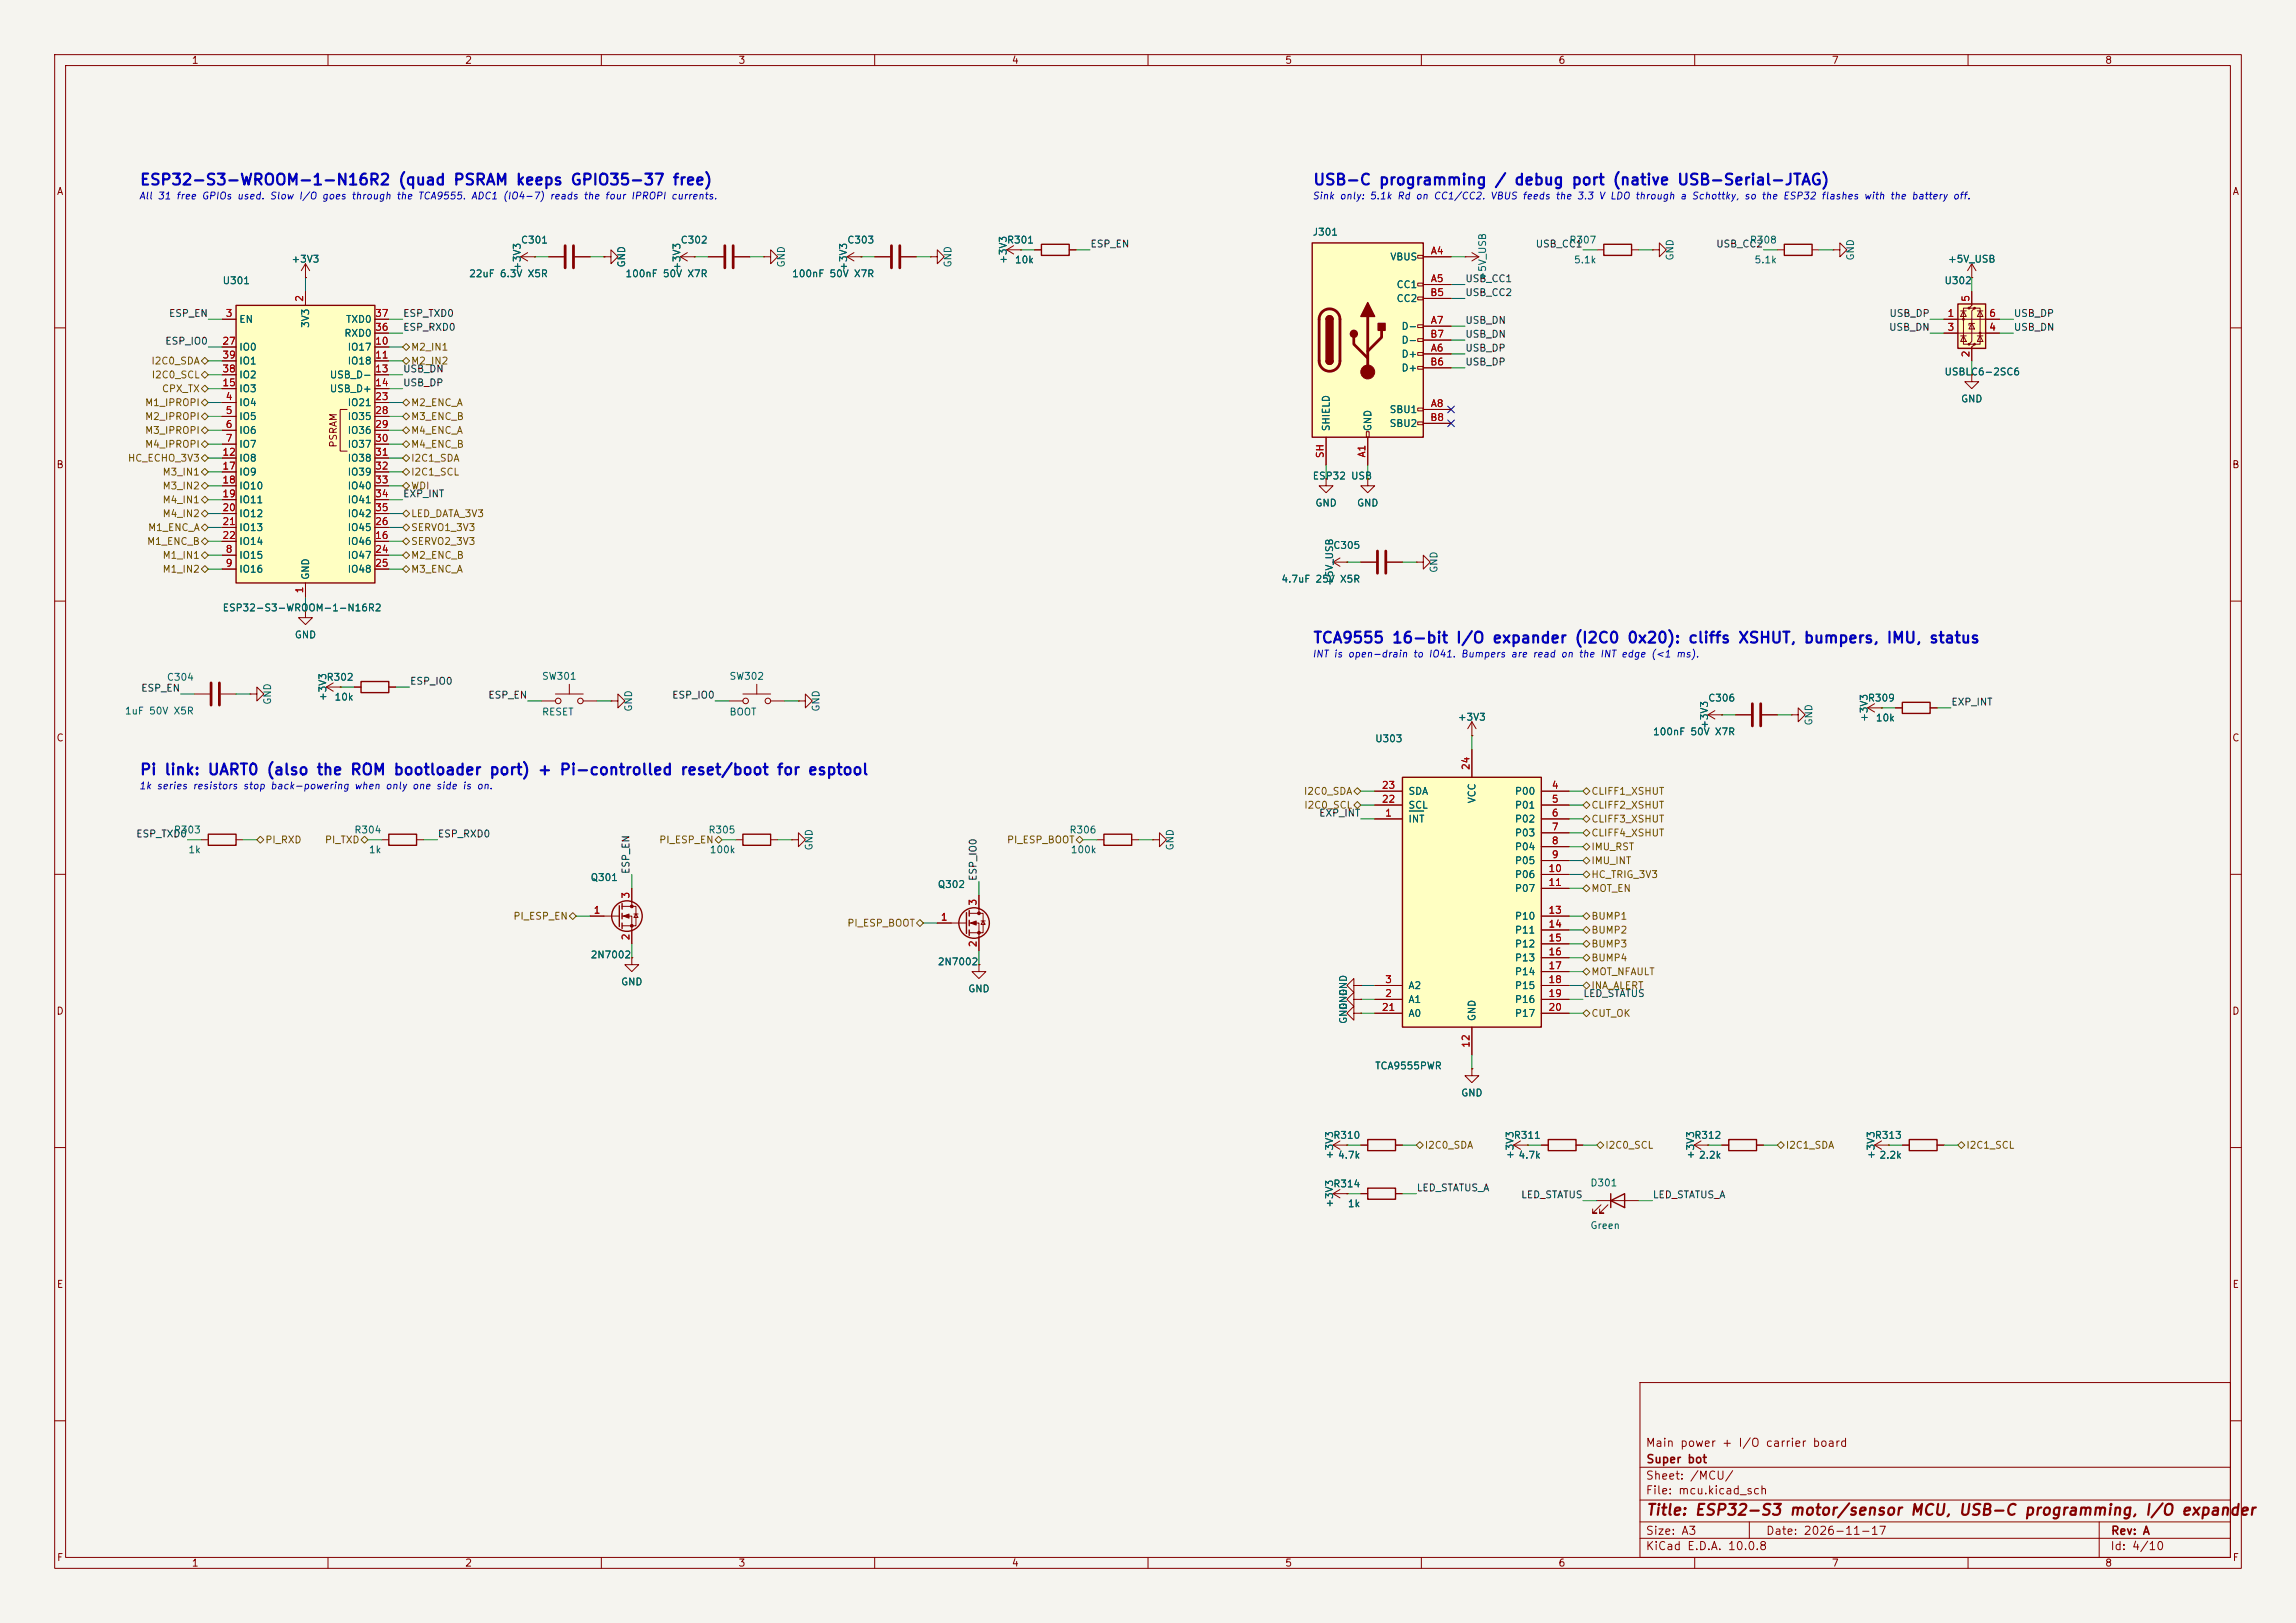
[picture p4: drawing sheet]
<svg xmlns="http://www.w3.org/2000/svg" width="420mm" height="297mm" viewBox="0 0 420 297" stroke-linecap="round" stroke-linejoin="round" font-family="sans-serif">
<defs><g id="words">
<g font-size="2" fill="#0000c2">
<text x="25.5" y="34.4">ESP32-S3-WROOM-1-N16R2 (quad PSRAM keeps GPIO35-37 free)</text>
<text x="240.1" y="34.4">USB-C programming / debug port (native USB-Serial-JTAG)</text>
<text x="240.1" y="118.2">TCA9555 16-bit I/O expander (I2C0 0x20): cliffs XSHUT, bumpers, IMU, status</text>
<text x="25.5" y="142.3">Pi link: UART0 (also the ROM bootloader port) + Pi-controlled reset/boot for esptool</text>
</g>
<text font-size="2" fill="#840000" x="301" y="277.8">Title: ESP32-S3 motor/sensor MCU, USB-C programming, I/O expander</text>
<g font-size="1.5" fill="#840000">
<text x="300.9" y="265.1">Main power + I/O carrier board</text>
<text x="301" y="268.1">Super bot</text>
<text x="300.9" y="273.8">File: mcu.kicad_sch</text>
<text x="300.9" y="271.1">Sheet: /MCU/</text>
<text x="300.9" y="281.2">Size: A3</text>
<text x="322.9" y="281.2">Date: 2026-11-17</text>
<text x="386" y="281.2">Rev: A</text>
<text x="300.9" y="284">KiCad E.D.A. 10.0.8</text>
<text x="385.9" y="284">Id: 4/10</text>
</g>
<g font-size="1.3" fill="#840000">
<text x="35" y="12">1</text>
<text x="85" y="12">2</text>
<text x="135" y="12">3</text>
<text x="185" y="12">4</text>
<text x="235" y="12">5</text>
<text x="285" y="12">6</text>
<text x="335" y="12">7</text>
<text x="385" y="12">8</text>
<text x="10.3" y="36">A</text>
<text x="408.3" y="36">A</text>
<text x="61.9" y="82" transform="rotate(-90 61.9 82)">PSRAM</text>
<text x="10.2" y="86">B</text>
<text x="408.2" y="86">B</text>
<text x="10.2" y="136">C</text>
<text x="408.2" y="136">C</text>
<text x="10.2" y="186">D</text>
<text x="408.2" y="186">D</text>
<text x="10.3" y="236">E</text>
<text x="408.3" y="236">E</text>
<text x="10.3" y="286">F</text>
<text x="35" y="287">1</text>
<text x="85" y="287">2</text>
<text x="135" y="287">3</text>
<text x="185" y="287">4</text>
<text x="235" y="287">5</text>
<text x="285" y="287">6</text>
<text x="335" y="287">7</text>
<text x="385" y="287">8</text>
<text x="408.3" y="286">F</text>
</g>
<g font-size="1.3" fill="#0000c2">
<text x="25.3" y="36.8">All 31 free GPIOs used.</text>
<text x="49.2" y="36.8">Slow I/O goes through the TCA9555.</text>
<text x="86" y="36.8">ADC1 (IO4-7) reads the four IPROPI currents.</text>
<text x="239.9" y="36.8">Sink only: 5.1k Rd on CC1/CC2.</text>
<text x="272.5" y="36.8">VBUS feeds the 3.3 V LDO through a Schottky,</text>
<text x="318.9" y="36.8">so the ESP32 flashes with the battery off.</text>
<text x="239.9" y="120.6">INT is open-drain to IO41.</text>
<text x="267.1" y="120.6">Bumpers are read on the INT edge (&lt;1 ms).</text>
<text x="25.3" y="144.8">1k series resistors stop back-powering when only one side is on.</text>
</g>
<g font-size="1.3" fill="#006464">
<text x="95.2" y="44.9">C301</text>
<text x="124.4" y="44.9">C302</text>
<text x="154.9" y="44.9">C303</text>
<text x="184.1" y="44.9">R301</text>
<text x="240" y="43.4">J301</text>
<text x="254.2" y="48">VBUS</text>
<text x="287" y="44.9">R307</text>
<text x="306.4" y="47.8" transform="rotate(-90 306.4 47.8)">GND</text>
<text x="320" y="44.9">R308</text>
<text x="339.4" y="47.8" transform="rotate(-90 339.4 47.8)">GND</text>
<text x="40.6" y="52.3">U301</text>
<text x="53.2" y="48.4">+3V3</text>
<text x="85.7" y="51">22uF 6.3V X5R</text>
<text x="95.6" y="49.7" transform="rotate(-90 95.6 49.7)">+3V3</text>
<text x="114.3" y="51">100nF 50V X7R</text>
<text x="114.7" y="49.1" transform="rotate(-90 114.7 49.1)">GND</text>
<text x="124.8" y="49.7" transform="rotate(-90 124.8 49.7)">+3V3</text>
<text x="143.9" y="49.1" transform="rotate(-90 143.9 49.1)">GND</text>
<text x="144.8" y="51">100nF 50V X7R</text>
<text x="155.2" y="49.7" transform="rotate(-90 155.2 49.7)">+3V3</text>
<text x="174.3" y="49.1" transform="rotate(-90 174.3 49.1)">GND</text>
<text x="184.5" y="48.4" transform="rotate(-90 184.5 48.4)">+3V3</text>
<text x="185.5" y="48.5">10k</text>
<text x="255.4" y="53">CC1</text>
<text x="272.1" y="51.4" transform="rotate(-90 272.1 51.4)">+5V_USB</text>
<text x="287.8" y="48.5">5.1k</text>
<text x="320.8" y="48.5">5.1k</text>
<text x="355.6" y="52.3">U302</text>
<text x="356.2" y="48.4">+5V_USB</text>
<text x="43.7" y="59.4">EN</text>
<text x="63.2" y="59.4">TXD0</text>
<text x="255.4" y="55.6">CC2</text>
<text x="43.7" y="64.5">IO0</text>
<text x="56.8" y="60.1" transform="rotate(-90 56.8 60.1)">3V3</text>
<text x="62.9" y="61.9">RXD0</text>
<text x="63.5" y="64.5">IO17</text>
<text x="256.3" y="65.7">D+</text>
<text x="256.3" y="60.7">D-</text>
<text x="256.3" y="63.2">D-</text>
<text x="43.7" y="69.5">IO2</text>
<text x="43.7" y="67">IO1</text>
<text x="60.2" y="69.5">USB_D-</text>
<text x="63.5" y="67">IO18</text>
<text x="256.3" y="68.3">D+</text>
<text x="355.6" y="69">USBLC6-2SC6</text>
<text x="43.7" y="74.6">IO4</text>
<text x="43.7" y="77.2">IO5</text>
<text x="43.7" y="72.1">IO3</text>
<text x="60.2" y="72.1">USB_D+</text>
<text x="63.5" y="74.6">IO21</text>
<text x="63.5" y="77.2">IO35</text>
<text x="254.1" y="75.9">SBU1</text>
<text x="358.6" y="73.9">GND</text>
<text x="43.7" y="79.7">IO6</text>
<text x="43.7" y="82.2">IO7</text>
<text x="63.5" y="79.7">IO36</text>
<text x="63.5" y="82.2">IO37</text>
<text x="243.5" y="79" transform="rotate(-90 243.5 79)">SHIELD</text>
<text x="251.2" y="79" transform="rotate(-90 251.2 79)">GND</text>
<text x="254.1" y="78.4">SBU2</text>
<text x="43.7" y="84.8">IO8</text>
<text x="43.7" y="87.3">IO9</text>
<text x="43.7" y="89.9">IO10</text>
<text x="63.5" y="84.8">IO38</text>
<text x="63.5" y="87.3">IO39</text>
<text x="63.5" y="89.9">IO40</text>
<text x="240" y="88">ESP32 USB</text>
<text x="43.7" y="92.4">IO11</text>
<text x="43.7" y="94.9">IO12</text>
<text x="63.5" y="92.4">IO41</text>
<text x="63.5" y="94.9">IO42</text>
<text x="240.5" y="93">GND</text>
<text x="248.1" y="93">GND</text>
<text x="43.7" y="97.5">IO13</text>
<text x="43.7" y="100">IO14</text>
<text x="63.5" y="100">IO46</text>
<text x="63.5" y="97.5">IO45</text>
<text x="243.8" y="100.7">C305</text>
<text x="43.7" y="102.6">IO15</text>
<text x="43.7" y="105.1">IO16</text>
<text x="56.8" y="106.2" transform="rotate(-90 56.8 106.2)">GND</text>
<text x="63.5" y="102.6">IO47</text>
<text x="63.5" y="105.1">IO48</text>
<text x="234.3" y="106.9">4.7uF 25V X5R</text>
<text x="244.1" y="107.3" transform="rotate(-90 244.1 107.3)">+5V_USB</text>
<text x="263.2" y="104.9" transform="rotate(-90 263.2 104.9)">GND</text>
<text x="40.6" y="112.2">ESP32-S3-WROOM-1-N16R2</text>
<text x="53.8" y="117.1">GND</text>
<text x="30.4" y="124.9">C304</text>
<text x="59.6" y="124.9">R302</text>
<text x="99" y="124.7">SW301</text>
<text x="133.3" y="124.7">SW302</text>
<text x="22.7" y="131">1uF 50V X5R</text>
<text x="49.9" y="129.1" transform="rotate(-90 49.9 129.1)">GND</text>
<text x="60" y="128.4" transform="rotate(-90 60 128.4)">+3V3</text>
<text x="61.1" y="128.5">10k</text>
<text x="99" y="131.2">RESET</text>
<text x="115.9" y="130.3" transform="rotate(-90 115.9 130.3)">GND</text>
<text x="133.3" y="131.2">BOOT</text>
<text x="150.2" y="130.3" transform="rotate(-90 150.2 130.3)">GND</text>
<text x="312.4" y="128.7">C306</text>
<text x="341.6" y="128.7">R309</text>
<text x="251.4" y="136.1">U303</text>
<text x="266.6" y="132.2">+3V3</text>
<text x="302.3" y="134.9">100nF 50V X7R</text>
<text x="312.7" y="133.5" transform="rotate(-90 312.7 133.5)">+3V3</text>
<text x="331.8" y="132.9" transform="rotate(-90 331.8 132.9)">GND</text>
<text x="341.9" y="132.2" transform="rotate(-90 341.9 132.2)">+3V3</text>
<text x="343" y="132.3">10k</text>
<text x="257.5" y="148.3">SCL</text>
<text x="257.5" y="145.7">SDA</text>
<text x="270.2" y="147.1" transform="rotate(-90 270.2 147.1)">VCC</text>
<text x="277" y="145.7">P00</text>
<text x="277" y="148.3">P01</text>
<text x="31.7" y="152.8">R303</text>
<text x="64.7" y="152.8">R304</text>
<text x="129.5" y="152.8">R305</text>
<text x="148.9" y="155.7" transform="rotate(-90 148.9 155.7)">GND</text>
<text x="195.5" y="152.8">R306</text>
<text x="215" y="155.7" transform="rotate(-90 215 155.7)">GND</text>
<text x="257.5" y="150.8">INT</text>
<text x="277" y="150.8">P02</text>
<text x="277" y="153.4">P03</text>
<text x="277" y="155.9">P04</text>
<text x="34.4" y="156.4">1k</text>
<text x="67.4" y="156.4">1k</text>
<text x="107.9" y="161.5">Q301</text>
<text x="129.7" y="156.4">100k</text>
<text x="195.8" y="156.4">100k</text>
<text x="277" y="158.4">P05</text>
<text x="277" y="161">P06</text>
<text x="171.4" y="162.8">Q302</text>
<text x="277" y="163.5">P07</text>
<text x="277" y="168.6">P10</text>
<text x="277" y="171.1">P11</text>
<text x="277" y="173.7">P12</text>
<text x="107.9" y="175.7">2N7002</text>
<text x="171.4" y="176.9">2N7002</text>
<text x="277" y="176.2">P13</text>
<text x="277" y="178.8">P14</text>
<text x="113.5" y="180.6">GND</text>
<text x="177" y="181.9">GND</text>
<text x="246.7" y="184.9" transform="rotate(-90 246.7 184.9)">GND</text>
<text x="246.7" y="182.4" transform="rotate(-90 246.7 182.4)">GND</text>
<text x="257.5" y="183.8">A1</text>
<text x="257.5" y="181.3">A2</text>
<text x="277" y="181.3">P15</text>
<text x="277" y="183.8">P16</text>
<text x="246.7" y="187.5" transform="rotate(-90 246.7 187.5)">GND</text>
<text x="257.5" y="186.4">A0</text>
<text x="270.2" y="187" transform="rotate(-90 270.2 187)">GND</text>
<text x="277" y="186.4">P17</text>
<text x="251.4" y="196">TCA9555PWR</text>
<text x="267.2" y="200.9">GND</text>
<text x="243.8" y="208.7">R310</text>
<text x="276.8" y="208.7">R311</text>
<text x="309.8" y="208.7">R312</text>
<text x="342.8" y="208.7">R313</text>
<text x="244.1" y="212.2" transform="rotate(-90 244.1 212.2)">+3V3</text>
<text x="244.6" y="212.3">4.7k</text>
<text x="277.2" y="212.2" transform="rotate(-90 277.2 212.2)">+3V3</text>
<text x="277.6" y="212.3">4.7k</text>
<text x="310.2" y="212.2" transform="rotate(-90 310.2 212.2)">+3V3</text>
<text x="310.7" y="212.3">2.2k</text>
<text x="343.2" y="212.2" transform="rotate(-90 343.2 212.2)">+3V3</text>
<text x="343.7" y="212.3">2.2k</text>
<text x="243.8" y="217.6">R314</text>
<text x="244.1" y="221.1" transform="rotate(-90 244.1 221.1)">+3V3</text>
<text x="246.4" y="221.2">1k</text>
<text x="290.8" y="217.4">D301</text>
<text x="290.8" y="225.2">Green</text>
</g>
<g font-size="1.3" fill="#0f0f0f">
<text x="199.4" y="45.6">ESP_EN</text>
<text x="280.8" y="45.6">USB_CC1</text>
<text x="313.8" y="45.6">USB_CC2</text>
<text x="267.9" y="51.9">USB_CC1</text>
<text x="30.8" y="58.3">ESP_EN</text>
<text x="73.6" y="58.3">ESP_TXD0</text>
<text x="267.9" y="54.5">USB_CC2</text>
<text x="267.9" y="59.6">USB_DN</text>
<text x="345.5" y="58.3">USB_DP</text>
<text x="368.3" y="58.3">USB_DP</text>
<text x="30.1" y="63.4">ESP_IO0</text>
<text x="73.6" y="60.8">ESP_RXD0</text>
<text x="267.9" y="62.1">USB_DN</text>
<text x="267.9" y="64.6">USB_DP</text>
<text x="345.5" y="60.8">USB_DN</text>
<text x="368.3" y="60.8">USB_DN</text>
<text x="73.6" y="71">USB_DP</text>
<text x="73.6" y="68.5">USB_DN</text>
<text x="267.9" y="67.2">USB_DP</text>
<text x="73.6" y="91.3">EXP_INT</text>
<text x="74.9" y="125.6">ESP_IO0</text>
<text x="25.7" y="126.9">ESP_EN</text>
<text x="89.2" y="128.1">ESP_EN</text>
<text x="122.8" y="128.1">ESP_IO0</text>
<text x="356.8" y="129.4">EXP_INT</text>
<text x="241.2" y="149.7">EXP_INT</text>
<text x="24.8" y="153.5">ESP_TXD0</text>
<text x="80" y="153.5">ESP_RXD0</text>
<text x="115.4" y="160" transform="rotate(-90 115.4 160)">ESP_EN</text>
<text x="178.9" y="161.3" transform="rotate(-90 178.9 161.3)">ESP_IO0</text>
<text x="289.5" y="182.8">LED_STATUS</text>
<text x="259.1" y="218.3">LED_STATUS_A</text>
<text x="278.1" y="219.6">LED_STATUS</text>
<text x="302.2" y="219.6">LED_STATUS_A</text>
</g>
<g font-size="1.3" fill="#a90000">
<text x="261.6" y="46.9">A4</text>
<text x="261.6" y="51.9">A5</text>
<text x="41.2" y="58.3">3</text>
<text x="55.7" y="55.3" transform="rotate(-90 55.7 55.3)">2</text>
<text x="68.5" y="58.3">37</text>
<text x="261.5" y="54.5">B5</text>
<text x="261.6" y="59.6">A7</text>
<text x="356.1" y="58.3">1</text>
<text x="360.5" y="55.3" transform="rotate(-90 360.5 55.3)">5</text>
<text x="363.8" y="58.3">6</text>
<text x="40.6" y="63.4">27</text>
<text x="40.6" y="65.9">39</text>
<text x="68.5" y="63.4">10</text>
<text x="68.5" y="65.9">11</text>
<text x="68.5" y="60.8">36</text>
<text x="261.5" y="62.1">B7</text>
<text x="261.6" y="64.6">A6</text>
<text x="356.1" y="60.8">3</text>
<text x="360.5" y="65.5" transform="rotate(-90 360.5 65.5)">2</text>
<text x="363.8" y="60.8">4</text>
<text x="40.6" y="71">15</text>
<text x="40.6" y="68.4">38</text>
<text x="68.5" y="68.4">13</text>
<text x="68.5" y="71">14</text>
<text x="261.5" y="67.2">B6</text>
<text x="41.2" y="73.5">4</text>
<text x="41.2" y="76.1">5</text>
<text x="68.5" y="73.5">23</text>
<text x="68.5" y="76.1">28</text>
<text x="261.5" y="77.3">B8</text>
<text x="261.6" y="74.8">A8</text>
<text x="40.6" y="83.7">12</text>
<text x="41.2" y="78.6">6</text>
<text x="41.2" y="81.1">7</text>
<text x="68.5" y="78.6">29</text>
<text x="68.5" y="81.1">30</text>
<text x="68.5" y="83.7">31</text>
<text x="242.4" y="83.9" transform="rotate(-90 242.4 83.9)">SH</text>
<text x="250.1" y="83.8" transform="rotate(-90 250.1 83.8)">A1</text>
<text x="40.6" y="86.2">17</text>
<text x="40.6" y="88.8">18</text>
<text x="68.5" y="86.2">32</text>
<text x="68.5" y="88.8">33</text>
<text x="40.6" y="91.3">19</text>
<text x="40.6" y="93.8">20</text>
<text x="68.5" y="91.3">34</text>
<text x="68.5" y="93.8">35</text>
<text x="40.6" y="96.4">21</text>
<text x="40.6" y="98.9">22</text>
<text x="41.2" y="101.5">8</text>
<text x="68.5" y="98.9">16</text>
<text x="68.5" y="101.5">24</text>
<text x="68.5" y="96.4">26</text>
<text x="41.2" y="104">9</text>
<text x="68.5" y="104">25</text>
<text x="55.7" y="108.7" transform="rotate(-90 55.7 108.7)">1</text>
<text x="269.1" y="141" transform="rotate(-90 269.1 141)">24</text>
<text x="252.7" y="147.2">22</text>
<text x="252.7" y="144.6">23</text>
<text x="253.3" y="149.7">1</text>
<text x="283.7" y="144.6">4</text>
<text x="283.7" y="147.2">5</text>
<text x="283.7" y="149.7">6</text>
<text x="283.7" y="152.3">7</text>
<text x="283.7" y="154.8">8</text>
<text x="283.1" y="159.9">10</text>
<text x="283.7" y="157.3">9</text>
<text x="108.5" y="167.5">1</text>
<text x="115.4" y="164.6" transform="rotate(-90 115.4 164.6)">3</text>
<text x="178.9" y="165.8" transform="rotate(-90 178.9 165.8)">3</text>
<text x="283.1" y="162.4">11</text>
<text x="283.1" y="167.5">13</text>
<text x="115.4" y="172.2" transform="rotate(-90 115.4 172.2)">2</text>
<text x="172" y="168.8">1</text>
<text x="178.9" y="173.5" transform="rotate(-90 178.9 173.5)">2</text>
<text x="283.1" y="170">14</text>
<text x="283.1" y="172.6">15</text>
<text x="283.1" y="175.1">16</text>
<text x="283.1" y="177.7">17</text>
<text x="252.7" y="185.3">21</text>
<text x="253.3" y="182.7">2</text>
<text x="253.3" y="180.2">3</text>
<text x="283.1" y="180.2">18</text>
<text x="283.1" y="182.7">19</text>
<text x="283.1" y="185.3">20</text>
<text x="269.1" y="191.8" transform="rotate(-90 269.1 191.8)">12</text>
</g>
<g font-size="1.3" fill="#725600">
<text x="75.1" y="64.5">M2_IN1</text>
<text x="27.6" y="67">I2C0_SDA</text>
<text x="27.6" y="69.5">I2C0_SCL</text>
<text x="75.1" y="67">M2_IN2</text>
<text x="26.4" y="77.2">M2_IPROPI</text>
<text x="26.4" y="74.6">M1_IPROPI</text>
<text x="29.5" y="72.1">CPX_TX</text>
<text x="75.1" y="74.6">M2_ENC_A</text>
<text x="75.1" y="77.2">M3_ENC_B</text>
<text x="26.4" y="82.2">M4_IPROPI</text>
<text x="26.4" y="79.7">M3_IPROPI</text>
<text x="75.1" y="79.7">M4_ENC_A</text>
<text x="75.1" y="82.2">M4_ENC_B</text>
<text x="23.3" y="84.8">HC_ECHO_3V3</text>
<text x="29.6" y="89.9">M3_IN2</text>
<text x="29.6" y="87.3">M3_IN1</text>
<text x="75.1" y="89.9">WDI</text>
<text x="75.1" y="84.8">I2C1_SDA</text>
<text x="75.1" y="87.3">I2C1_SCL</text>
<text x="29.6" y="94.9">M4_IN2</text>
<text x="29.6" y="92.4">M4_IN1</text>
<text x="75.1" y="94.9">LED_DATA_3V3</text>
<text x="26.8" y="100">M1_ENC_B</text>
<text x="27" y="97.5">M1_ENC_A</text>
<text x="75.1" y="100">SERVO2_3V3</text>
<text x="75.1" y="97.5">SERVO1_3V3</text>
<text x="29.6" y="105.1">M1_IN2</text>
<text x="29.6" y="102.6">M1_IN1</text>
<text x="75.1" y="105.1">M3_ENC_A</text>
<text x="75.1" y="102.6">M2_ENC_B</text>
<text x="238.4" y="145.7">I2C0_SDA</text>
<text x="238.5" y="148.3">I2C0_SCL</text>
<text x="291" y="148.3">CLIFF2_XSHUT</text>
<text x="291" y="145.7">CLIFF1_XSHUT</text>
<text x="48.4" y="154.6">PI_RXD</text>
<text x="59.3" y="154.6">PI_TXD</text>
<text x="120.5" y="154.6">PI_ESP_EN</text>
<text x="184.1" y="154.6">PI_ESP_BOOT</text>
<text x="291" y="150.8">CLIFF3_XSHUT</text>
<text x="291" y="155.9">IMU_RST</text>
<text x="291" y="153.4">CLIFF4_XSHUT</text>
<text x="291" y="161">HC_TRIG_3V3</text>
<text x="291" y="158.4">IMU_INT</text>
<text x="291" y="163.5">MOT_EN</text>
<text x="93.8" y="168.6">PI_ESP_EN</text>
<text x="154.9" y="169.9">PI_ESP_BOOT</text>
<text x="291" y="173.7">BUMP3</text>
<text x="291" y="171.1">BUMP2</text>
<text x="291" y="168.6">BUMP1</text>
<text x="291" y="176.2">BUMP4</text>
<text x="291" y="178.8">MOT_NFAULT</text>
<text x="291" y="181.3">INA_ALERT</text>
<text x="291" y="186.4">CUT_OK</text>
<text x="260.5" y="210.5">I2C0_SDA</text>
<text x="293.5" y="210.5">I2C0_SCL</text>
<text x="326.6" y="210.5">I2C1_SDA</text>
<text x="359.6" y="210.5">I2C1_SCL</text>
</g>
</g></defs>
<path d="M0 0h420v297h-420z" fill="#f5f4ef" stroke="#f5f4ef" stroke-width=".18"/>
<g fill="none" stroke="#840000" stroke-width=".18">
<path d="M10 10h400v277h-400zM12 12h396v273h-396zM60 10v2M110 10v2M160 10v2M210 10v2M260 10v2M310 10v2M360 10v2M55.9 50.8h.1M55.9 48.3l-.8 1.2M55.9 48.3l.7 1.2"/>
<path d="M55.9 48.3v2.5M95.2 47l1.3 .8M95.2 47h2.6M96.5 46.2l-1.3 .8M97.8 47h.1M100.3 47h2.8M105.2 47h2.7M268 47h.1M268 47h2.5M269.2 46.2l1.3 .8M270.5 47l-1.3 .8M292.1 45.7h1.3"/>
<path d="M298.4 45.7h1.3M10 60h2M408 60h2M10 110h2M55.9 111.8v1.2h1.2l-1.2 1.3-1.3-1.3h1.3M55.9 111.8h.1M243.8 102.9l1.3 .7M243.8 102.9h2.6M245.1 102.1l-1.3 .8M246.4 102.9h.1M259.1 102.9h1.2v-1.3l1.3 1.3-1.3 1.2v-1.2M259.1 102.9h.1"/>
<path d="M408 110h2M35.6 127h2.8M40.4 127h2.8M45.7 127h1.3v-1.3l1.3 1.3-1.3 1.3v-1.3M45.7 127h.1M59.7 125.7h2.5M59.7 125.7l1.3 .8M61 125l-1.3 .7M62.2 125.7h.1M64.8 125.7h1.2M71.1 125.7h1.3M99.1 128.3h2.5"/>
<path d="M101.6 127h5.1M104.1 125.2v1.8M106.7 128.3h2.5M269.2 134.6h.1M269.2 132.1l-.7 1.3M269.2 132.1l.8 1.3M269.2 132.1v2.5M10 160h2M36.8 153.7h1.3M43.2 153.7h1.2M69.8 153.7h1.3M76.2 153.7h1.3"/>
<path d="M134.6 153.7h1.3M141 153.7h1.2M144.8 153.7h1.2v-1.3l1.3 1.3-1.3 1.2v-1.2M144.8 153.7h.1M200.7 153.7h1.2M207 153.7h1.3M210.8 153.7h1.3v-1.3l1.3 1.3-1.3 1.2v-1.2M210.8 153.7h.1M408 160h2M107.9 167.6h5.4M113.8 165.9h2.5v3.5h-2.5M113.8 167.6h1.8v5.1"/>
<path d="M115.6 175.3v1.2h1.2l-1.2 1.3-1.3-1.3h1.3M115.6 175.3h.1M115.6 162.6v3.3M116 167.3h.7M116.3 167.3l.4 .6h-.7zM171.4 168.9h5.4M177.3 167.1h2.5v3.6h-2.5M177.3 168.9h1.8v5.1M179.1 176.5v1.3h1.2l-1.2 1.3-1.3-1.3h1.3M179.1 176.5h.1M179.1 163.8v3.3M179.5 168.5h.7"/>
<path d="M179.8 168.5l.4 .7h-.7zM10 210h2M408 210h2M300 253h108v32h-108zM10 260h2M300 278.5h108M300 274.5h108M300 268.5h108M320 278.5v3M384 278.5v6.5M408 260h2M60 285v2"/>
<path d="M110 285v2M160 285v2M210 285v2M260 285v2M300 281.5h108M310 285v2M360 285v2"/>
<circle cx="102.1" cy="128.3" r=".51"/>
<circle cx="106.2" cy="128.3" r=".51"/>
</g>
<g fill="none" stroke="#840000" stroke-width=".25">
<path d="M293.4 44.7h5v2h-5zM66 124.7h5.1v2h-5.1zM38.1 152.7h5.1v2h-5.1zM71.1 152.7h5.1v2h-5.1zM135.9 152.7h5.1v2h-5.1zM201.9 152.7h5.1v2h-5.1zM113.3 165.7v3.8M113.8 165.4v1M113.8 167.1v1M113.8 168.9v1M176.8 167v3.8M177.3 166.6v1"/>
<path d="M177.3 168.4v1M177.3 170.2v1"/>
<circle cx="114.7" cy="167.6" r="2.79"/>
<circle cx="178.2" cy="168.9" r="2.79"/>
</g>
<g fill="#840000" stroke="#840000" stroke-width=".18">
<path d="M114 167.6l1.1-.3v.7z"/>
<path d="M177.5 168.9l1.1-.4v.8z"/>
<circle cx="115.6" cy="165.9" r=".25"/>
<circle cx="115.6" cy="169.4" r=".25"/>
<circle cx="179.1" cy="167.1" r=".25"/>
<circle cx="179.1" cy="170.7" r=".25"/>
</g>
<path d="M103.4 45v4M104.9 45v4M38.6 125v4M40.1 125v4" fill="none" stroke="#840000" stroke-width=".51"/>
<path d="M43.2 55.9h25.4v50.8h-25.4z" fill="#ffffc2"/>
<path d="M43.2 55.9h25.4v50.8h-25.4z" fill="none" stroke="#840000" stroke-width=".25"/>
<g fill="none" stroke="#840000" stroke-width=".18">
<path d="M40.6 58.4h2.6M55.9 53.3v2.6M68.6 58.4h2.5M40.6 73.7h2.6M40.6 76.2h2.6M40.6 78.7h2.6M40.6 63.5h2.6M40.6 66h2.6M40.6 68.6h2.6M40.6 71.1h2.6M63.5 74.9h-1.3v7.7h1.3M68.6 73.7h2.5"/>
<path d="M68.6 76.2h2.5M68.6 78.7h2.5M68.6 63.5h2.5M68.6 66h2.5M68.6 68.6h2.5M68.6 71.1h2.5M68.6 61h2.5M40.6 81.3h2.6M40.6 83.8h2.6M40.6 99.1h2.6M40.6 86.4h2.6M40.6 88.9h2.6"/>
<path d="M40.6 91.4h2.6M40.6 94h2.6M40.6 96.5h2.6M68.6 81.3h2.5M68.6 83.8h2.5M68.6 99.1h2.5M68.6 86.4h2.5M68.6 88.9h2.5M68.6 91.4h2.5M68.6 94h2.5M68.6 96.5h2.5M40.6 101.6h2.6"/>
<path d="M40.6 104.1h2.6M55.9 106.7v2.5M68.6 101.6h2.5M68.6 104.1h2.5"/>
</g>
<path d="M240 44.5h20.3v35.5h-20.3z" fill="#ffffc2"/>
<g fill="none" stroke="#840000" stroke-width=".18">
<path d="M259.3 46.7h1v.5h-1zM259.3 51.8h1v.5h-1zM259.3 54.4h1v.5h-1zM259.3 59.4h1v.5h-1zM260.3 47h5.1M260.3 52.1h5.1M260.3 59.7h5.1M260.3 54.6h5.1M302.3 45.7h1.2v-1.2l1.3 1.2-1.3 1.3v-1.3M302.3 45.7h.1M325.1 45.7h1.3M331.5 45.7h1.2"/>
<path d="M335.3 45.7h1.2v-1.2l1.3 1.2-1.3 1.3v-1.3M335.3 45.7h.1M360.7 50.8h.1M360.7 48.3l-.8 1.2M360.7 48.3l.7 1.2M360.7 48.3v2.5M249.9 79h.5v1h-.5zM259.3 62h1v.5h-1zM259.3 64.5h1v.5h-1zM259.3 67.1h1v.5h-1zM259.3 74.7h1v.5h-1zM259.3 77.2h1v.5h-1z"/>
<path d="M260.3 64.8h5.1M260.3 74.9h5.1M260.3 67.3h5.1M260.3 62.2h5.1M260.3 77.5h5.1M360.7 68.6v1.3h1.2l-1.2 1.2-1.3-1.2h1.3M360.7 68.6h.1M242.6 80v5.1M250.2 80v5.1M243.8 218.4l1.3 .8M243.8 218.4h2.6M245.1 217.7l-1.3 .7"/>
<path d="M246.4 218.4h.1"/>
</g>
<path d="M240 44.5h20.3v35.5h-20.3zM242.6 58.4a.64 .64 0 0 1 .6-.6 .64 .64 0 0 1 .6 .6M326.4 44.7h5.1v2h-5.1zM242.6 66a.64 .64 0 0 0 .6 .7 .64 .64 0 0 0 .6-.7" fill="none" stroke="#840000" stroke-width=".25"/>
<path d="M241.9 57.1a1.9 1.9 0 0 1 2-.4 1.9 1.9 0 0 1 1.2 1.7v7.6a1.91 1.91 0 0 1-1.9 1.9 1.91 1.91 0 0 1-1.9-1.9v-7.7l.2-.7zM250.2 57.9v10.2M247.6 61.7v1.3l2.6 2.5M252.7 60.5v1.2l-2.5 2.6" fill="none" stroke="#840000" stroke-width=".51"/>
<g fill="#840000" stroke="#840000" stroke-width=".25">
<path d="M242.6 58.4h1.2v7.6h-1.2z"/>
<path d="M242.8 58a.64 .64 0 0 1 .6-.2 .64 .64 0 0 1 .4 .6h-1.2z"/>
<path d="M242.6 66h1.2a.64 .64 0 0 1-.6 .7 .64 .64 0 0 1-.6-.7z"/>
<path d="M250.2 55.4l1.3 2.5h-2.6z"/>
<path d="M252.1 59.2h1.3v1.3h-1.3z"/>
<circle cx="247.6" cy="61.1" r=".63"/>
</g>
<circle cx="250.2" cy="68.1" r="1.27" fill="#840000" stroke="#840000" stroke-width=".18"/>
<path d="M358.1 55.6h5.1v8.2h-5.1z" fill="#ffffc2"/>
<g fill="#840000">
<circle cx="359.2" cy="58.4" r=".25"/>
<circle cx="360.2" cy="56.4" r=".25"/>
<circle cx="360.2" cy="63" r=".25"/>
<circle cx="361.2" cy="56.4" r=".25"/>
<circle cx="361.2" cy="63" r=".25"/>
<circle cx="362.2" cy="61" r=".25"/>
</g>
<g fill="none" stroke="#840000" stroke-width=".18">
<path d="M355.6 58.4h10.2M358.6 56.9h1.1M359.2 56.9l.5 1h-1.1zM360.2 56.4h-1v6.6h1M360.7 53.3v2.6l-.5 .5h1l-.5 .5v5.6l-.5 .5h1l-.5 .5v2.5M360.7 59.2l.5 1h-1zM361.2 59.2h-1v.4M361.2 56.4h1v6.6h-1M361.7 56.9h1M362.2 56.9l.5 1h-1zM355.6 61h10.2M358.6 61.5h1.1"/>
<path d="M359.2 61.5l.5 1h-1.1zM361.7 61.5h1M362.2 61.5l.5 1h-1zM242.6 87.6v1.3h1.2l-1.2 1.3-1.3-1.3h1.3M242.6 87.6h.1M250.2 87.6v1.3h1.3l-1.3 1.3-1.3-1.3h1.3M250.2 87.6h.1M248.9 102.9h2.8M253.7 102.9h2.8M327.7 130.8h1.2v-1.3l1.3 1.3-1.3 1.3v-1.3M327.7 130.8h.1M341.6 129.5h2.6"/>
<path d="M341.6 129.5l1.3 .8M342.9 128.8l-1.3 .7M344.2 129.5h.1M346.7 129.5h1.3M353.1 129.5h1.2M247.6 182.9v-1.3l-1.2 1.3 1.2 1.3v-1.3h1.3M248.9 182.9h.1M342.9 209.6l1.3 .7M342.9 209.6h2.5M344.2 208.8l-1.3 .8M345.4 209.6h.1"/>
</g>
<path d="M358.1 55.6h5.1v8.2h-5.1zM348 128.5h5.1v2.1h-5.1z" fill="none" stroke="#840000" stroke-width=".25"/>
<path d="M252 100.8v4.1M253.5 100.8v4.1" fill="none" stroke="#840000" stroke-width=".51"/>
<path d="M256.5 142.2h25.4v45.8h-25.4z" fill="#ffffc2"/>
<path d="M190.5 44.7h5.1v2h-5.1zM256.5 142.2h25.4v45.8h-25.4zM250.2 217.4h5.1v2.1h-5.1zM250.2 208.5h5.1v2.1h-5.1zM283.2 208.5h5.1v2.1h-5.1zM294.6 219.7l2.6-1.3v2.6zM294.6 218.4v2.6M316.2 208.5h5.1v2.1h-5.1zM349.2 208.5h5.1v2.1h-5.1z" fill="none" stroke="#840000" stroke-width=".25"/>
<g fill="none" stroke="#840000" stroke-width=".18">
<path d="M40.6 58.4h2.6M55.9 50.8h.1M55.9 53.3v2.6M68.6 58.4h2.5M97.8 47h.1M100.3 47h2.8M105.2 47h2.7M110.5 47h1.3v-1.3l1.2 1.3-1.2 1.3v-1.3M110.5 47h.1M124.5 47h2.5M124.5 47l1.2 .8M125.7 46.2l-1.2 .8"/>
<path d="M127 47h.1M129.5 47h2.8M134.4 47h2.8M139.7 47h1.3v-1.3l1.2 1.3-1.2 1.3v-1.3M139.7 47h.1M154.9 47h2.6M154.9 47l1.3 .8M156.2 46.2l-1.3 .8M157.5 47h.1M160 47h2.8M164.8 47h2.8M170.2 47h1.2v-1.3l1.3 1.3-1.3 1.3v-1.3"/>
<path d="M170.2 47h.1M184.1 45.7l1.3 .8M184.1 45.7h2.6M185.4 45l-1.3 .7M186.7 45.7h.1M189.2 45.7h1.3M195.6 45.7h1.2M260.3 47h5.1M260.3 52.1h5.1M260.3 59.7h5.1M260.3 54.6h5.1M355.6 58.4h2.5"/>
<path d="M360.7 50.8h.1M360.7 53.3v2.6M363.2 58.4h2.6M40.6 73.7h2.6M40.6 76.2h2.6M40.6 78.7h2.6M40.6 63.5h2.6M40.6 66h2.6M40.6 68.6h2.6M40.6 71.1h2.6M68.6 73.7h2.5M68.6 76.2h2.5"/>
<path d="M68.6 78.7h2.5M68.6 63.5h2.5M68.6 66h2.5M68.6 68.6h2.5M68.6 71.1h2.5M68.6 61h2.5M260.3 64.8h5.1M260.3 74.9h5.1M260.3 67.3h5.1M260.3 62.2h5.1M260.3 77.5h5.1M355.6 61h2.5"/>
<path d="M360.7 68.6h.1M360.7 63.5v2.5M363.2 61h2.6M40.6 81.3h2.6M40.6 83.8h2.6M40.6 99.1h2.6M40.6 86.4h2.6M40.6 88.9h2.6M40.6 91.4h2.6M40.6 94h2.6M40.6 96.5h2.6M68.6 81.3h2.5"/>
<path d="M68.6 83.8h2.5M68.6 99.1h2.5M68.6 86.4h2.5M68.6 88.9h2.5M68.6 91.4h2.5M68.6 94h2.5M68.6 96.5h2.5M242.6 87.6h.1M242.6 80v5.1M250.2 87.6h.1M250.2 80v5.1M40.6 101.6h2.6"/>
<path d="M40.6 104.1h2.6M55.9 111.8h.1M55.9 106.7v2.5M68.6 101.6h2.5M68.6 104.1h2.5M246.4 102.9h.1M248.9 102.9h2.8M253.7 102.9h2.8M62.2 125.7h.1M64.8 125.7h1.2M71.1 125.7h1.3M111.8 128.3h1.2v-1.3l1.3 1.3-1.3 1.2v-1.2"/>
<path d="M111.8 128.3h.1M133.3 128.3h2.6M135.9 127h5.1M138.4 125.2v1.8M141 128.3h2.5M146 128.3h1.3v-1.3l1.3 1.3-1.3 1.2v-1.2M146 128.3h.1M269.2 134.6h.1M269.2 137.2v5M312.4 130.8h2.6M312.4 130.8l1.3 .8M313.7 130l-1.3 .8"/>
<path d="M315 130.8h.1M317.5 130.8h2.8M322.3 130.8h2.8M344.2 129.5h.1M346.7 129.5h1.3M353.1 129.5h1.2M251.5 149.9h5M251.5 144.8h5M251.5 147.3h5M281.9 149.9h5.1M281.9 144.8h5.1M281.9 147.3h5.1"/>
<path d="M281.9 152.4h5.1M281.9 154.9h5.1M281.9 157.5h5.1M107.9 167.6h2.6M115.6 175.3h.1M115.6 162.6v2.5M115.6 170.2v2.5M171.4 168.9h2.6M179.1 176.5h.1M179.1 163.8v2.6M179.1 171.5v2.5M281.9 160h5.1"/>
<path d="M281.9 162.6h5.1M281.9 167.6h5.1M281.9 170.2h5.1M281.9 172.7h5.1M281.9 175.3h5.1M281.9 177.8h5.1M247.6 180.3v-1.2l-1.2 1.2 1.2 1.3v-1.3h1.3M247.6 185.4v-1.2l-1.2 1.2 1.2 1.3v-1.3h1.3M248.9 180.3h.1M248.9 185.4h.1M248.9 182.9h.1M251.5 182.9h5"/>
<path d="M251.5 180.3h5M251.5 185.4h5M269.2 195.6v1.3h1.3l-1.3 1.2-1.2-1.2h1.2M269.2 195.6h.1M269.2 188v5M281.9 182.9h5.1M281.9 180.3h5.1M281.9 185.4h5.1M243.8 209.6h2.6M243.8 209.6l1.3 .7M245.1 208.8l-1.3 .8M246.4 209.6h.1"/>
<path d="M246.4 218.4h.1M248.9 209.6h1.3M248.9 218.4h1.3M255.3 209.6h1.2M255.3 218.4h1.2M276.9 209.6l1.2 .7M276.9 209.6h2.5M278.1 208.8l-1.2 .8M279.4 209.6h.1M281.9 209.6h1.3M288.3 209.6h1.3M292.1 219.7h7.6"/>
<path d="M309.9 209.6h2.5M309.9 209.6l1.2 .7M311.1 208.8l-1.2 .8M312.4 209.6h.1M315 209.6h1.2M321.3 209.6h1.3M345.4 209.6h.1M348 209.6h1.2M354.3 209.6h1.3M292.9 220.5l-1.6 1.5h.8h-.8v-.8M294.1 220.5l-1.5 1.5h.8h-.8v-.8"/>
<circle cx="136.4" cy="128.3" r=".51"/>
<circle cx="140.5" cy="128.3" r=".51"/>
</g>
<path d="M257.8 148.4h2.6" fill="none" stroke="#006464" stroke-width=".18"/>
<path d="M132.6 45v4M134.1 45v4M163.1 45v4M164.6 45v4M320.5 128.8v4M322.1 128.8v4" fill="none" stroke="#840000" stroke-width=".51"/>
<g fill="none" stroke="#725600" stroke-width=".18">
<path d="M36.8 71.1l.7-.6 .6 .6-.6 .7zM36.8 66l.7-.6 .6 .6-.6 .7zM36.8 78.7l.7-.6 .6 .6-.6 .7zM36.8 68.6l.7-.7 .6 .7-.6 .6zM36.8 76.2l.7-.6 .6 .6-.6 .6zM36.8 73.7l.7-.7 .6 .7-.6 .6zM73.7 73.7l.6-.7 .6 .7-.6 .6zM73.7 76.2l.6-.6 .6 .6-.6 .6zM73.7 78.7l.6-.6 .6 .6-.6 .7zM73.7 66l.6-.6 .6 .6-.6 .7zM74.3 62.9l.6 .6-.6 .6-.6-.6zM36.8 99.1l.7-.7 .6 .7-.6 .6z"/>
<path d="M36.8 96.5l.7-.6 .6 .6-.6 .7zM36.8 94l.7-.7 .6 .7-.6 .6zM36.8 91.4l.7-.6 .6 .6-.6 .7zM36.8 88.9l.7-.6 .6 .6-.6 .6zM36.8 86.4l.7-.7 .6 .7-.6 .6zM36.8 81.3l.7-.7 .6 .7-.6 .6zM37.5 83.2l.6 .6-.6 .7-.7-.7zM73.7 88.9l.6-.6 .6 .6-.6 .6zM73.7 99.1l.6-.7 .6 .7-.6 .6zM73.7 81.3l.6-.7 .6 .7-.6 .6zM73.7 83.8l.6-.6 .6 .6-.6 .7zM73.7 86.4l.6-.7 .6 .7-.6 .6z"/>
<path d="M73.7 94l.6-.7 .6 .7-.6 .6zM73.7 96.5l.6-.6 .6 .6-.6 .7zM36.8 101.6l.7-.6 .6 .6-.6 .6zM37.5 103.5l.6 .6-.6 .7-.7-.7zM73.7 101.6l.6-.6 .6 .6-.6 .6zM74.3 103.5l.6 .6-.6 .7-.6-.7zM47.6 153l.7 .7-.7 .6-.6-.6zM66.7 153l.6 .7-.6 .6-.7-.6zM130.8 153.7l.6-.7 .7 .7-.7 .6zM197.5 153l.6 .7-.6 .6-.7-.6zM247.6 144.8l.7-.7 .6 .7-.6 .6zM247.6 147.3l.7-.6 .6 .6-.6 .7z"/>
<path d="M289.6 149.9l.6-.7 .6 .7-.6 .6zM289.6 147.3l.6-.6 .6 .6-.6 .7zM289.6 144.8l.6-.7 .6 .7-.6 .6zM289.6 157.5l.6-.7 .6 .7-.6 .6zM289.6 154.9l.6-.6 .6 .6-.6 .7zM289.6 152.4l.6-.6 .6 .6-.6 .6zM104.1 167.6l.7-.6 .6 .6-.6 .7zM167.6 168.9l.7-.6 .6 .6-.6 .6zM289.6 175.3l.6-.7 .6 .7-.6 .6zM289.6 177.8l.6-.6 .6 .6-.6 .6zM289.6 170.2l.6-.7 .6 .7-.6 .6zM289.6 167.6l.6-.6 .6 .6-.6 .7z"/>
<path d="M289.6 162.6l.6-.7 .6 .7-.6 .6zM289.6 160l.6-.6 .6 .6-.6 .7zM290.2 172.1l.6 .6-.6 .7-.6-.7zM289.6 185.4l.6-.6 .6 .6-.6 .7zM289.6 180.3l.6-.6 .6 .6-.6 .7zM259.1 209.6l.6-.7 .6 .7-.6 .6zM292.1 209.6l.6-.7 .7 .7-.7 .6zM325.1 209.6l.7-.7 .6 .7-.6 .6zM358.1 209.6l.7-.7 .6 .7-.6 .6z"/>
</g>
<g fill="none" stroke="#009600" stroke-width=".18">
<path d="M38.1 58.4h2.5M55.9 50.8v2.5M71.1 58.4h2.6M97.8 47h2.5M107.9 47h2.6M127 47h2.5M137.2 47h2.5M157.5 47h2.5M167.6 47h2.6M186.7 45.7h2.5M196.8 45.7h2.6M265.4 47h2.6"/>
<path d="M265.4 52.1h2.6M265.4 59.7h2.6M265.4 54.6h2.6M289.6 45.7h2.5M299.7 45.7h2.6M322.6 45.7h2.5M332.7 45.7h2.6M353.1 58.4h2.5M360.7 50.8v2.5M365.8 58.4h2.5M38.1 76.2h2.5M38.1 78.7h2.5"/>
<path d="M38.1 71.1h2.5M38.1 68.6h2.5M38.1 66h2.5M38.1 63.5h2.5M38.1 73.7h2.5M71.1 76.2h2.6M71.1 78.7h2.6M71.1 71.1h2.6M71.1 68.6h2.6M71.1 66h2.6M71.1 63.5h2.6M71.1 73.7h2.6"/>
<path d="M71.1 61h2.6M265.4 62.2h2.6M265.4 67.3h2.6M265.4 64.8h2.6M353.1 61h2.5M360.7 66v2.6M365.8 61h2.5M38.1 81.3h2.5M38.1 83.8h2.5M38.1 86.4h2.5M38.1 88.9h2.5M38.1 91.4h2.5"/>
<path d="M38.1 94h2.5M38.1 96.5h2.5M38.1 99.1h2.5M71.1 81.3h2.6M71.1 83.8h2.6M71.1 86.4h2.6M71.1 88.9h2.6M71.1 91.4h2.6M71.1 94h2.6M71.1 96.5h2.6M71.1 99.1h2.6M242.6 85.1v2.5"/>
<path d="M250.2 85.1v2.5M38.1 101.6h2.5M38.1 104.1h2.5M55.9 109.2v2.6M71.1 101.6h2.6M71.1 104.1h2.6M246.4 102.9h2.5M256.5 102.9h2.6M33 127h2.6M43.2 127h2.5M62.2 125.7h2.6M72.4 125.7h2.5"/>
<path d="M96.5 128.3h2.6M109.2 128.3h2.6M130.8 128.3h2.5M143.5 128.3h2.5M269.2 134.6v2.6M315 130.8h2.5M325.1 130.8h2.6M344.2 129.5h2.5M354.3 129.5h2.6M34.3 153.7h2.5M44.4 153.7h2.6M67.3 153.7h2.5"/>
<path d="M77.5 153.7h2.5M132.1 153.7h2.5M142.2 153.7h2.6M198.1 153.7h2.6M208.3 153.7h2.5M248.9 147.3h2.6M248.9 144.8h2.6M248.9 149.9h2.6M287 154.9h2.6M287 157.5h2.6M287 147.3h2.6M287 144.8h2.6"/>
<path d="M287 152.4h2.6M287 149.9h2.6M105.4 167.6h2.5M115.6 160v2.6M115.6 172.7v2.6M168.9 168.9h2.5M179.1 161.3v2.5M179.1 174v2.5M287 167.6h2.6M287 162.6h2.6M287 160h2.6M287 170.2h2.6"/>
<path d="M287 172.7h2.6M287 175.3h2.6M287 177.8h2.6M248.9 180.3h2.6M248.9 185.4h2.6M248.9 182.9h2.6M269.2 193v2.6M287 180.3h2.6M287 185.4h2.6M287 182.9h2.6M246.4 209.6h2.5M246.4 218.4h2.5"/>
<path d="M256.5 209.6h2.6M256.5 218.4h2.6M279.4 209.6h2.5M289.6 219.7h2.5M289.6 209.6h2.5M299.7 219.7h2.6M312.4 209.6h2.6M322.6 209.6h2.5M345.4 209.6h2.6M355.6 209.6h2.5"/>
</g>
<path d="M264.8 76.9l1.2 1.2M264.8 74.3l1.2 1.2M266 76.9l-1.2 1.2M266 74.3l-1.2 1.2" fill="none" stroke="#000084" stroke-width=".18"/>
<use href="#words"/>
</svg>
